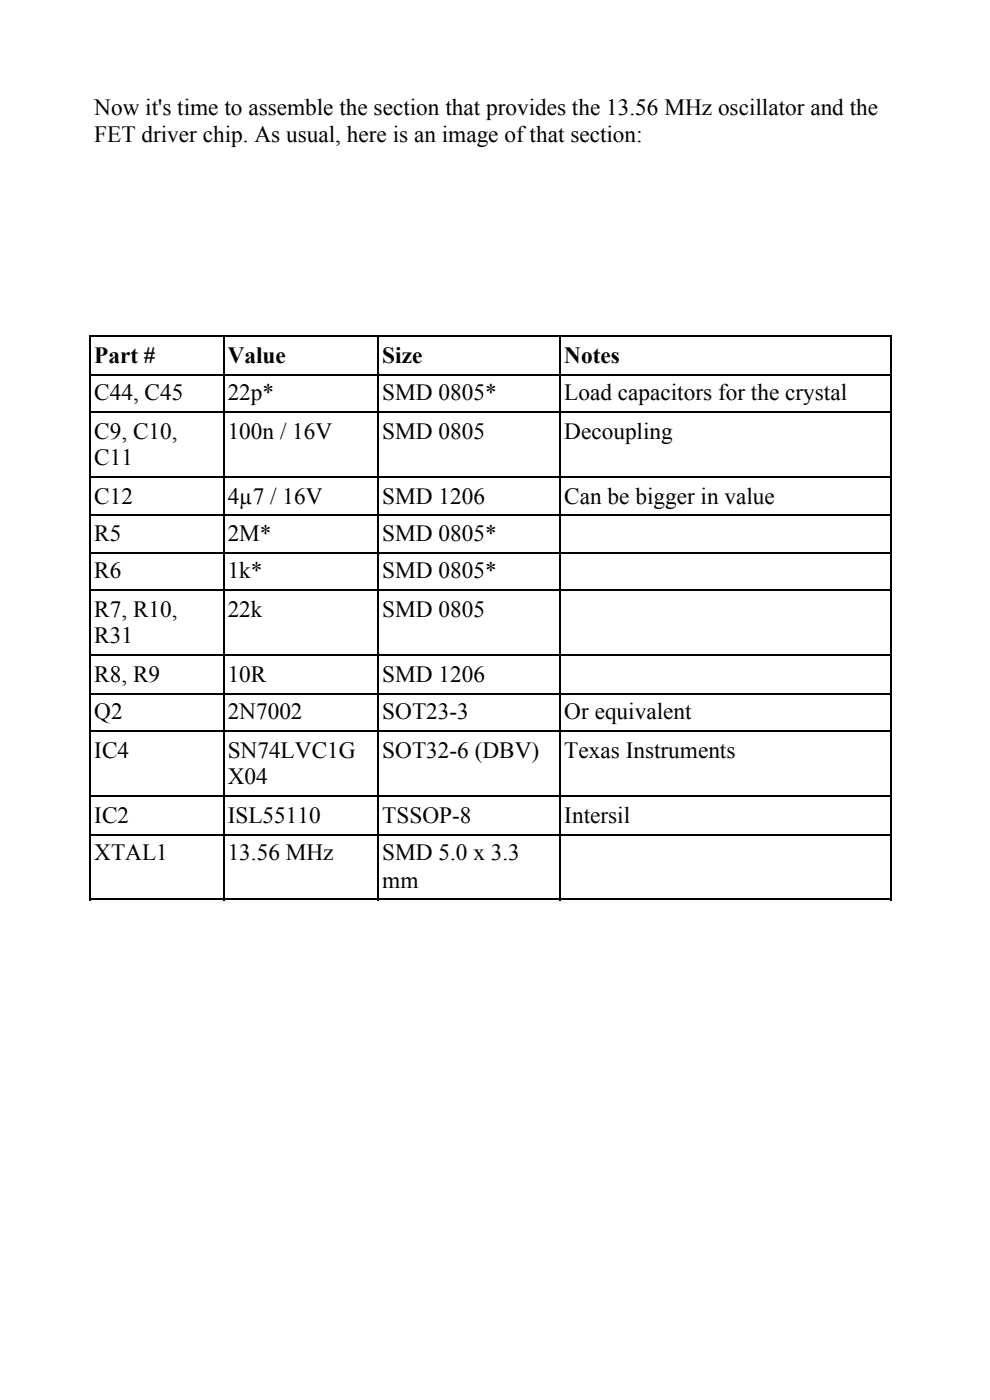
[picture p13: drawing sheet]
<svg xmlns="http://www.w3.org/2000/svg" width="210mm" height="297mm" viewBox="0 0 210 297" stroke-linecap="round" stroke-linejoin="round" font-family="sans-serif">
<defs><g id="words">
<g font-size="4.9">
<text x="20" y="24.4">Now it's time to assemble the section that provides the 13.56 MHz oscillator and the</text>
<text x="20" y="30.2">FET driver chip. As usual, here is an image ofthat section:</text>
<text x="20" y="77.1">Part #</text>
<text x="48.4" y="77.1">Value</text>
<text x="81.2" y="77.1">Size</text>
<text x="119.8" y="77.1">Notes</text>
<text x="20" y="85">C44, C45</text>
<text x="48.4" y="85">22p*</text>
<text x="81.2" y="85">SMD 0805*</text>
<text x="119.8" y="85">Load capacitors for the crystal</text>
<text x="20" y="93.2">C9, C10,</text>
<text x="48.4" y="93.2">100n / 16V</text>
<text x="81.2" y="93.2">SMD 0805</text>
<text x="119.8" y="93.2">Decoupling</text>
<text x="20" y="98.8">C11</text>
<text x="20" y="107">C12</text>
<text x="48.4" y="107">4µ7 / 16V</text>
<text x="81.2" y="107">SMD 1206</text>
<text x="119.8" y="107">Can be bigger in value</text>
<text x="20" y="114.9">R5</text>
<text x="48.4" y="114.9">2M*</text>
<text x="81.2" y="114.9">SMD 0805*</text>
<text x="20" y="122.9">R6</text>
<text x="48.4" y="122.9">1k*</text>
<text x="81.2" y="122.9">SMD 0805*</text>
<text x="20" y="131.1">R7, R10,</text>
<text x="48.4" y="131.1">22k</text>
<text x="81.2" y="131.1">SMD 0805</text>
<text x="20" y="136.6">R31</text>
<text x="20" y="144.8">R8, R9</text>
<text x="48.4" y="144.8">10R</text>
<text x="81.2" y="144.8">SMD 1206</text>
<text x="20" y="152.8">Q2</text>
<text x="48.4" y="152.8">2N7002</text>
<text x="81.2" y="152.8">SOT23-3</text>
<text x="119.8" y="152.8">Or equivalent</text>
<text x="20" y="161">IC4</text>
<text x="48.4" y="161">SN74LVC1G</text>
<text x="81.2" y="161">SOT32-6 (DBV)</text>
<text x="119.8" y="161">Texas Instruments</text>
<text x="48.4" y="166.6">X04</text>
<text x="20" y="174.8">IC2</text>
<text x="48.4" y="174.8">ISL55110</text>
<text x="81.2" y="174.8">TSSOP-8</text>
<text x="119.8" y="174.8">Intersil</text>
<text x="20" y="182.7">XTAL1</text>
<text x="48.4" y="182.7">13.56 MHz</text>
<text x="81.2" y="182.7">SMD 5.0 x 3.3</text>
<text x="81.2" y="188.5">mm</text>
</g>
</g></defs>
<g fill="none" stroke="#000" stroke-width=".26">
<path d="M19.1 79.6h170.2M19.1 71.4h170.2M19.2 71.2v120M47.5 71.2v120M80.4 71.2v120M119 71.2v120M189.2 71.2v120M19.1 87.5h170.2M19.1 117.4h170.2M19.1 109.5h170.2M19.1 101.3h170.2M19.1 139.2h170.2"/>
<path d="M19.1 125.4h170.2M19.1 155.3h170.2M19.1 147.4h170.2M19.1 177.3h170.2M19.1 169.1h170.2M19.1 191.1h170.2"/>
</g>
<path d="M0 297.4h210.3z" fill="#fff"/>
<use href="#words"/>
</svg>
